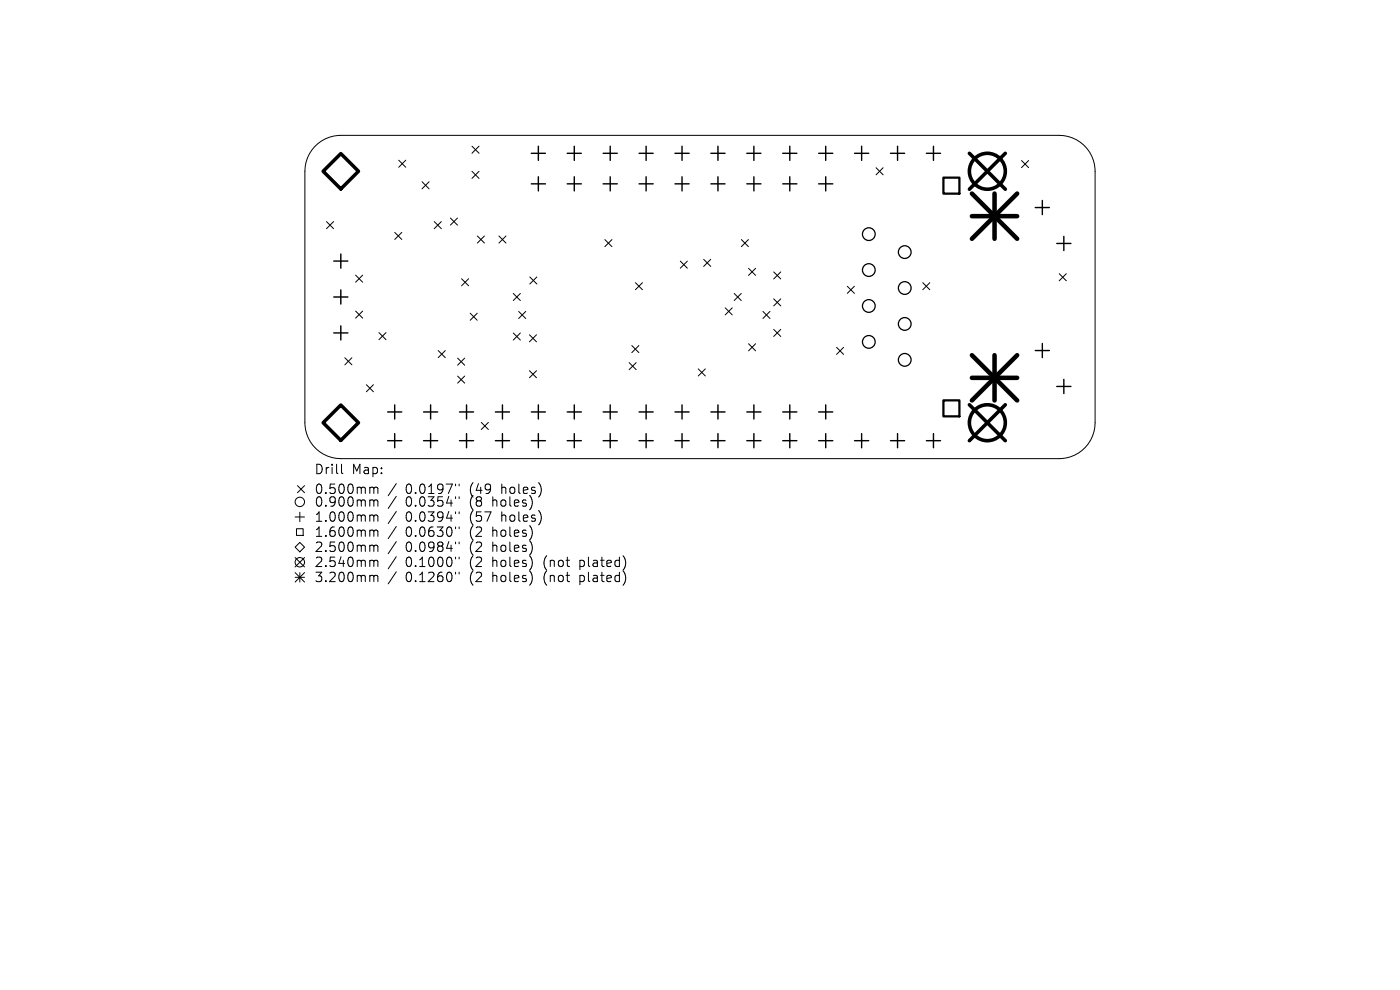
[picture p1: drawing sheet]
<svg xmlns="http://www.w3.org/2000/svg" width="297mm" height="210mm" viewBox="0 0 297 210" stroke-linecap="round" stroke-linejoin="round" font-family="sans-serif">
<defs><g id="words">
<g font-size="2.8">
<text x="66.6" y="100.9">Drill</text>
<text x="74.6" y="100.9">Map:</text>
<text x="66.6" y="105.1">0.500mm</text>
<text x="66.6" y="107.8">0.900mm</text>
<text x="86.1" y="105.1">0.0197&quot;</text>
<text x="86.1" y="107.8">0.0354&quot;</text>
<text x="99.8" y="105.1">(49</text>
<text x="99.8" y="107.8">(8</text>
<text x="104.7" y="107.8">holes)</text>
<text x="106.6" y="105.1">holes)</text>
<text x="66.6" y="111">1.000mm</text>
<text x="86.1" y="111">0.0394&quot;</text>
<text x="99.8" y="111">(57</text>
<text x="106.6" y="111">holes)</text>
<text x="66.6" y="114.2">1.600mm</text>
<text x="66.6" y="117.4">2.500mm</text>
<text x="86.1" y="114.2">0.0630&quot;</text>
<text x="86.1" y="117.4">0.0984&quot;</text>
<text x="99.8" y="114.2">(2</text>
<text x="99.8" y="117.4">(2</text>
<text x="104.7" y="114.2">holes)</text>
<text x="104.7" y="117.4">holes)</text>
<text x="66.6" y="120.6">2.540mm</text>
<text x="66.6" y="123.8">3.200mm</text>
<text x="86.1" y="120.6">0.1000&quot;</text>
<text x="86.1" y="123.8">0.1260&quot;</text>
<text x="99.8" y="120.6">(2</text>
<text x="99.8" y="123.8">(2</text>
<text x="104.7" y="120.6">holes)</text>
<text x="104.7" y="123.8">holes)</text>
<text x="115.8" y="120.6">(not</text>
<text x="115.8" y="123.8">(not</text>
<text x="123.6" y="120.6">plated)</text>
<text x="123.6" y="123.8">plated)</text>
</g>
</g></defs>
<g fill="none" stroke="#000" stroke-width=".21">
<path d="M66.7 31.1a7.6 7.6 0 0 1 5.6-2.4h152.4a7.6 7.6 0 0 1 7.6 7.6v53.4a7.6 7.6 0 0 1-7.6 7.6h-152.4a7.6 7.6 0 0 1-7.6-7.6v-53.4a7.6 7.6 0 0 1 2-5.2zM84.6 34l1.5 1.5M86.1 34l-1.5 1.5M89.5 38.6l1.5 1.5M91 38.6l-1.5 1.5M100.1 31l1.5 1.5M100.1 36.3l1.5 1.5M101.6 31l-1.5 1.5M101.6 36.3l-1.5 1.5M185.9 35.6l1.5 1.5M187.4 35.6l-1.5 1.5M216.7 34.1l1.5 1.5"/>
<path d="M218.2 34.1l-1.5 1.5M69.3 47l1.5 1.5M70.8 47l-1.5 1.5M75.4 58.4l1.5 1.5M76.9 58.4l-1.5 1.5M83.7 49.3l1.5 1.5M85.2 49.3l-1.5 1.5M92.1 47l1.5 1.5M93.6 47l-1.5 1.5M95.6 46.3l1.5 1.5M97.1 46.3l-1.5 1.5M97.9 59.1l1.5 1.5"/>
<path d="M99.4 59.1l-1.5 1.5M101.3 50.1l1.5 1.5M102.8 50.1l-1.5 1.5M105.8 50.1l1.5 1.5M107.3 50.1l-1.5 1.5M112.4 58.7l1.5 1.5M113.9 58.7l-1.5 1.5M128.3 50.8l1.5 1.5M129.8 50.8l-1.5 1.5M134.8 60l1.5 1.5M136.3 60l-1.5 1.5M144.3 55.4l1.5 1.5"/>
<path d="M145.8 55.4l-1.5 1.5M149.3 55l1.5 1.5M150.8 55l-1.5 1.5M157.3 50.8l1.5 1.5M158.8 50.8l-1.5 1.5M158.8 56.9l1.5 1.5M160.3 56.9l-1.5 1.5M164.1 57.7l1.5 1.5M165.6 57.7l-1.5 1.5M195.8 60l1.5 1.5M197.3 60l-1.5 1.5M224.7 58.1l1.5 1.5"/>
<path d="M226.2 58.1l-1.5 1.5M73.2 75.9l1.5 1.5M74.7 75.9l-1.5 1.5M75.4 66l1.5 1.5M76.9 66l-1.5 1.5M80.4 70.6l1.5 1.5M81.9 70.6l-1.5 1.5M93 74.4l1.5 1.5M94.5 74.4l-1.5 1.5M97.1 76l1.5 1.5M97.1 79.8l1.5 1.5M98.6 76l-1.5 1.5"/>
<path d="M98.6 79.8l-1.5 1.5M99.7 66.4l1.5 1.5M101.2 66.4l-1.5 1.5M108.9 62.3l1.5 1.5M108.9 70.6l1.5 1.5M110 66.1l1.5 1.5M110.4 62.3l-1.5 1.5M110.4 70.6l-1.5 1.5M111.5 66.1l-1.5 1.5M112.3 71l1.5 1.5M112.3 78.6l1.5 1.5M113.8 71l-1.5 1.5"/>
<path d="M113.8 78.6l-1.5 1.5M133.5 76.9l1.5 1.5M134 73.3l1.5 1.5M135 76.9l-1.5 1.5M135.5 73.3l-1.5 1.5M148.1 78.3l1.5 1.5M149.6 78.3l-1.5 1.5M153.8 65.3l1.5 1.5M155.3 65.3l-1.5 1.5M155.8 62.3l1.5 1.5M157.3 62.3l-1.5 1.5M158.8 72.9l1.5 1.5"/>
<path d="M160.3 72.9l-1.5 1.5M161.8 66.1l1.5 1.5M163.3 66.1l-1.5 1.5M164.1 63.4l1.5 1.5M164.1 69.9l1.5 1.5M165.6 63.4l-1.5 1.5M165.6 69.9l-1.5 1.5M177.5 73.7l1.5 1.5M179 73.7l-1.5 1.5M179.8 60.7l1.5 1.5M181.3 60.7l-1.5 1.5M72.5 98.5v1.7l.2 .3"/>
<path d="M77.7 81.6l1.5 1.5M79.2 81.6l-1.5 1.5M102.1 89.6l1.5 1.5M103.6 89.6l-1.5 1.5M62.6 116.1l1-1 1 1-1 1zM62.6 109.7h2M62.6 118.3l2 2M62.9 112.2h1.4v1.4h-1.4zM63.1 103l1.5 1.5M63.6 108.7v2M64.6 103l-1.5 1.5M64.6 118.3l-2 2"/>
<path d="M78.7 103.3l.5 .1 .1 .2M78.7 106h.3l.3 .3M78.7 109.2h.3l.3 .3M78.7 112.4h.3l.3 .3M78.7 115.6h.3l.3 .3M78.7 118.8l.5 .1 .1 .2M79.3 103.6l.3-.3 .5 .1 .1 1.3M79.3 103.6v1.1M79.3 106.3v1.1M79.3 109.5v1.1M79.3 112.7v1.1M79.3 115.9v1.1"/>
<path d="M79.3 119.1v1.1M79.3 106.3l.3-.3 .5 .1 .1 1.3M79.3 109.5l.3-.3 .5 .1 .1 1.3M79.3 112.7l.3-.3 .5 .1 .1 1.3M79.3 115.9l.3-.3 .5 .1 .1 1.3M79.3 119.1l.3-.3 .5 .1 .1 1.3M84.1 102.6l-1.7 2.6M84.1 105.3l-1.7 2.6M84.1 108.5l-1.7 2.6M84.1 111.7l-1.7 2.6M84.1 114.9l-1.7 2.6M84.1 118.1l-1.7 2.6"/>
<path d="M96.6 102.7v.4M96.6 105.4v.4M96.6 108.6v.4M96.6 111.8v.4M96.6 115v.4M96.6 118.2v.4M97.4 102.7v.4M97.4 105.4v.4M97.4 108.6v.4M97.4 111.8v.4M97.4 115v.4M97.4 118.2v.4"/>
<path d="M62.6 121.5l2 2M62.6 122.5h2M63.6 121.5v2M64.6 121.5l-2 2M78.7 122h.3l.3 .3M79.3 122.3v1.1M79.3 122.3l.3-.3 .5 .1 .1 1.3M84.1 121.3l-1.7 2.6M96.6 121.4v.4M97.4 121.4v.4"/>
<circle cx="63.6" cy="106.5" r="1"/>
<circle cx="63.6" cy="119.3" r="1"/>
</g>
<g fill="none" stroke="#000" stroke-width=".27">
<circle cx="184.3" cy="57.3" r="1.35"/>
<circle cx="184.3" cy="49.7" r="1.35"/>
<circle cx="191.9" cy="53.5" r="1.35"/>
<circle cx="184.3" cy="72.5" r="1.35"/>
<circle cx="184.3" cy="64.9" r="1.35"/>
<circle cx="191.9" cy="76.3" r="1.35"/>
<circle cx="191.9" cy="68.7" r="1.35"/>
<circle cx="191.9" cy="61.1" r="1.35"/>
</g>
<g fill="none" stroke="#000" stroke-width=".3">
<path d="M112.7 32.5h3M112.7 39h3M114.2 31v3M114.2 37.5v3M120.3 32.5h3M120.3 39h3M121.8 31v3M121.8 37.5v3M128 32.5h3M128 39h3M129.5 31v3M129.5 37.5v3"/>
<path d="M135.6 32.5h3M135.6 39h3M137.1 31v3M137.1 37.5v3M143.2 32.5h3M143.2 39h3M144.7 31v3M144.7 37.5v3M150.8 32.5h3M150.8 39h3M152.3 31v3M152.3 37.5v3"/>
<path d="M158.4 32.5h3M158.4 39h3M159.9 31v3M159.9 37.5v3M166.1 32.5h3M166.1 39h3M167.6 31v3M167.6 37.5v3M173.7 32.5h3M173.7 39h3M175.2 31v3M175.2 37.5v3"/>
<path d="M181.3 32.5h3M182.8 31v3M188.9 32.5h3M190.4 31v3M196.5 32.5h3M198 31v3M70.8 55.4h3M72.3 53.9v3M219.6 44h3M221.1 42.5v3M224.2 51.6h3M225.7 50.1v3"/>
<path d="M70.8 63h3M70.8 70.6h3M72.3 61.5v3M72.3 69.1v3M219.6 74.4h3M221.1 72.9v3M82.2 87.4h3M82.2 93.5h3M83.7 85.9v3M83.7 92v3M89.9 87.4h3M89.9 93.5h3"/>
<path d="M91.4 85.9v3M91.4 92v3M97.5 87.4h3M97.5 93.5h3M99 85.9v3M99 92v3M105.1 87.4h3M105.1 93.5h3M106.6 85.9v3M106.6 92v3M112.7 87.4h3M112.7 93.5h3"/>
<path d="M114.2 85.9v3M114.2 92v3M120.3 87.4h3M120.3 93.5h3M121.8 85.9v3M121.8 92v3M128 87.4h3M128 93.5h3M129.5 85.9v3M129.5 92v3M135.6 87.4h3M135.6 93.5h3"/>
<path d="M137.1 85.9v3M137.1 92v3M143.2 87.4h3M143.2 93.5h3M144.7 85.9v3M144.7 92v3M150.8 87.4h3M150.8 93.5h3M152.3 85.9v3M152.3 92v3M158.4 87.4h3M158.4 93.5h3"/>
<path d="M159.9 85.9v3M159.9 92v3M166.1 87.4h3M166.1 93.5h3M167.6 85.9v3M167.6 92v3M173.7 87.4h3M173.7 93.5h3M175.2 85.9v3M175.2 92v3M181.3 93.5h3M182.8 92v3"/>
<path d="M188.9 93.5h3M190.4 92v3M196.5 93.5h3M198 92v3M224.2 82h3M225.7 80.5v3"/>
</g>
<path d="M200.1 37.7h3.4v3.4h-3.4zM200.1 84.9h3.4v3.4h-3.4z" fill="none" stroke="#000" stroke-width=".48"/>
<path d="M68.6 36.3l3.7-3.7 3.8 3.7-3.8 3.8zM68.6 89.7l3.7-3.8 3.8 3.8-3.8 3.7z" fill="none" stroke="#000" stroke-width=".75"/>
<g fill="none" stroke="#000" stroke-width=".76">
<path d="M205.7 32.5l7.6 7.6M213.3 32.5l-7.6 7.6M205.7 85.9l7.6 7.6M213.3 85.9l-7.6 7.6"/>
<circle cx="209.5" cy="36.3" r="3.8"/>
<circle cx="209.5" cy="89.7" r="3.8"/>
</g>
<path d="M206.2 41.1l9.6 9.6M206.2 45.9h9.6M211 41.1v9.6M215.8 41.1l-9.6 9.6M206.2 75.3l9.6 9.6M211 75.3v9.6M215.8 75.3l-9.6 9.6M206.2 80.1h9.6" fill="none" stroke="#000" stroke-width=".96"/>
<use href="#words"/>
</svg>
